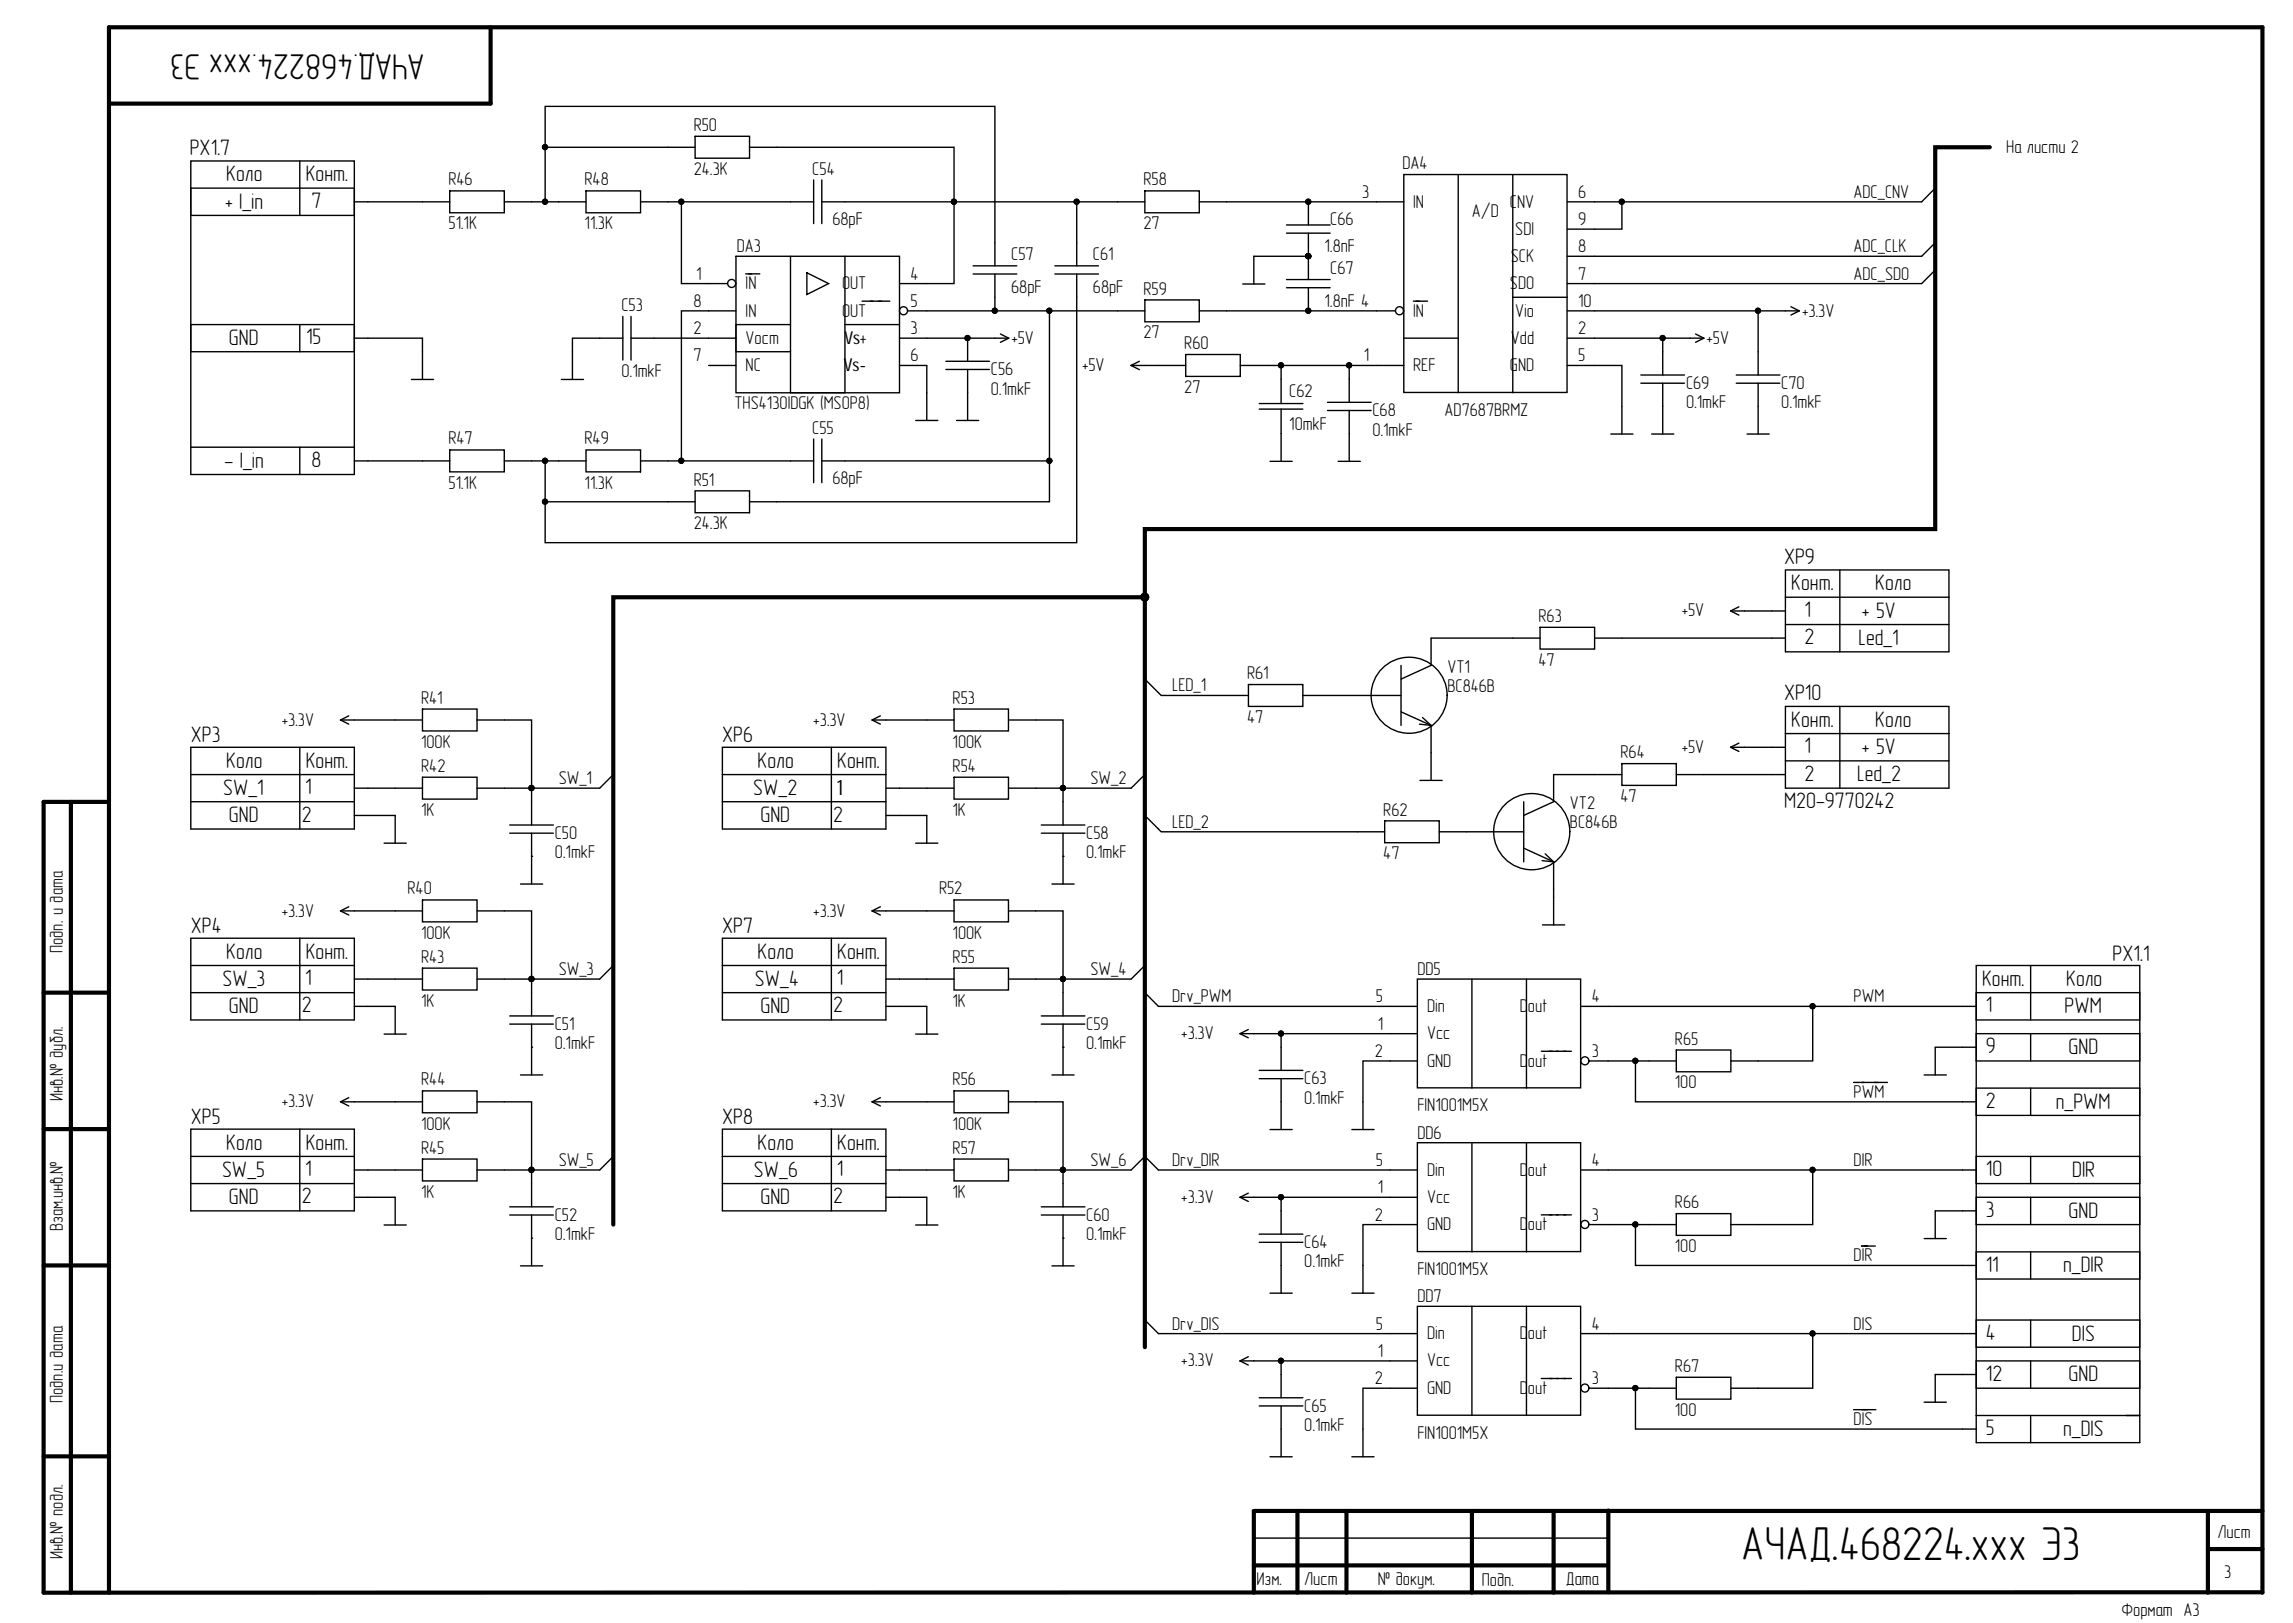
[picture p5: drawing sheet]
<svg xmlns="http://www.w3.org/2000/svg" width="420mm" height="297mm" viewBox="0 0 420 297" stroke-linecap="round" stroke-linejoin="round" font-family="sans-serif">
<defs><g id="words">
<text font-size="8.7" x="318.8" y="285.6">АЧАД.468224.ххх Э3</text>
<text font-size="5.5" x="31.2" y="13.8">3Э ххх.422864.ДАЧА</text>
<g font-size="4.1">
<text x="34.7" y="28.4">PX1.7</text>
<text x="41.4" y="33.2">Коло</text>
<text x="56" y="33.2">Конт.</text>
<text x="41.2" y="38.2">+ I_in</text>
<text x="57" y="38.1">7</text>
<text x="41.9" y="63.1">GND</text>
<text x="56" y="63">15</text>
<text x="41.1" y="85.6">- I_in</text>
<text x="57" y="85.5">8</text>
<text x="326.6" y="103.2">XP9</text>
<text x="327.9" y="108.1">Конт.</text>
<text x="330.4" y="113">1</text>
<text x="340.9" y="113.1">+ 5V</text>
<text x="343.3" y="108.1">Коло</text>
<text x="330.4" y="117.9">2</text>
<text x="340.2" y="118.1">Led_1</text>
<text x="326.6" y="128.1">XP10</text>
<text x="34.9" y="135.9">XP3</text>
<text x="132.2" y="135.9">XP6</text>
<text x="327.9" y="133">Конт.</text>
<text x="330.4" y="137.9">1</text>
<text x="343.3" y="133">Коло</text>
<text x="41.4" y="140.5">Коло</text>
<text x="56" y="140.5">Конт.</text>
<text x="138.7" y="140.5">Коло</text>
<text x="153.3" y="140.5">Конт.</text>
<text x="330.4" y="142.9">2</text>
<text x="340" y="143">Led_2</text>
<text x="340.9" y="138">+ 5V</text>
<text x="40.9" y="145.5">SW_1</text>
<text x="55.9" y="145.4">1</text>
<text x="137.9" y="145.5">SW_2</text>
<text x="326.6" y="147.9">M20-9770242</text>
<text x="41.9" y="150.5">GND</text>
<text x="55.3" y="150.4">2</text>
<text x="139.2" y="150.5">GND</text>
<text x="152.6" y="150.4">2</text>
<text x="34.9" y="170.8">XP4</text>
<text x="132.2" y="170.8">XP7</text>
<text x="41.4" y="175.5">Коло</text>
<text x="56" y="175.5">Конт.</text>
<text x="138.7" y="175.5">Коло</text>
<text x="153.3" y="175.5">Конт.</text>
<text x="386.8" y="175.8">PX1.1</text>
<text x="40.7" y="180.4">SW_3</text>
<text x="41.9" y="185.4">GND</text>
<text x="55.3" y="185.3">2</text>
<text x="55.9" y="180.3">1</text>
<text x="138.2" y="180.4">SW_4</text>
<text x="139.2" y="185.4">GND</text>
<text x="152.6" y="185.3">2</text>
<text x="153.2" y="180.3">1</text>
<text x="362.9" y="180.4">Конт.</text>
<text x="363.6" y="185.3">1</text>
<text x="378" y="185.4">PWM</text>
<text x="378.3" y="180.4">Коло</text>
<text x="363.6" y="192.8">9</text>
<text x="378.7" y="192.9">GND</text>
<text x="363.6" y="202.8">2</text>
<text x="376.4" y="202.9">n_PWM</text>
<text x="34.9" y="205.8">XP5</text>
<text x="132.2" y="205.8">XP8</text>
<text x="40.6" y="215.4">SW_5</text>
<text x="41.4" y="210.4">Коло</text>
<text x="55.9" y="215.3">1</text>
<text x="56" y="210.4">Конт.</text>
<text x="138" y="215.4">SW_6</text>
<text x="138.7" y="210.4">Коло</text>
<text x="153.2" y="215.3">1</text>
<text x="153.3" y="210.4">Конт.</text>
<text x="363.6" y="215.3">10</text>
<text x="379.4" y="215.4">DIR</text>
<text x="41.9" y="220.4">GND</text>
<text x="55.3" y="220.3">2</text>
<text x="139.2" y="220.4">GND</text>
<text x="152.6" y="220.3">2</text>
<text x="363.6" y="222.7">3</text>
<text x="378.7" y="222.9">GND</text>
<text x="363.6" y="232.7">11</text>
<text x="377.7" y="232.8">n_DIR</text>
<text x="363.6" y="245.2">4</text>
<text x="379.3" y="245.4">DIS</text>
<text x="363.6" y="252.7">12</text>
<text x="378.7" y="252.8">GND</text>
<text x="363.6" y="262.7">5</text>
<text x="377.7" y="262.8">n_DIS</text>
</g>
<text font-size="3.9" x="153.2" y="145.4">1</text>
<g font-size="3.4">
<text x="127" y="24">R50</text>
<text x="367.3" y="28">На листи 2</text>
<text x="82.1" y="33.9">R46</text>
<text x="107" y="33.9">R48</text>
<text x="127" y="32">24.3K</text>
<text x="148.7" y="31.9">C54</text>
<text x="209.3" y="33.9">R58</text>
<text x="256.8" y="30.9">DA4</text>
<text x="152.4" y="41.2">68pF</text>
<text x="243.5" y="41.2">C66</text>
<text x="249.4" y="36.2">3</text>
<text x="258.7" y="38">IN</text>
<text x="269.5" y="39.8">A/D</text>
<text x="276.4" y="38">CNV</text>
<text x="288.9" y="36.2">6</text>
<text x="288.9" y="41.2">9</text>
<text x="339.4" y="36.2">ADC_CNV</text>
<text x="82.1" y="42">51.1K</text>
<text x="107" y="42">11.3K</text>
<text x="134.9" y="46.2">DA3</text>
<text x="185.1" y="47.7">C57</text>
<text x="200.1" y="47.7">C61</text>
<text x="209.3" y="42">27</text>
<text x="242.5" y="46.2">1.8nF</text>
<text x="276.6" y="48">SCK</text>
<text x="277.4" y="43">SDI</text>
<text x="288.9" y="46.2">8</text>
<text x="339.4" y="46.2">ADC_CLK</text>
<text x="127.5" y="51.2">1</text>
<text x="136.5" y="52.9">IN</text>
<text x="154.2" y="52.9">OUT</text>
<text x="166.7" y="51.2">4</text>
<text x="185.1" y="53.7">68pF</text>
<text x="200.1" y="53.7">68pF</text>
<text x="209.3" y="53.9">R59</text>
<text x="243.5" y="50.2">C67</text>
<text x="276.4" y="52.9">SDO</text>
<text x="288.9" y="51.2">7</text>
<text x="339.4" y="51.2">ADC_SDO</text>
<text x="113.8" y="56.9">C53</text>
<text x="127" y="56.2">8</text>
<text x="136.5" y="57.9">IN</text>
<text x="154.2" y="57.9">OUT</text>
<text x="166.7" y="56.2">5</text>
<text x="242.5" y="56.2">1.8nF 4</text>
<text x="258.7" y="57.9">IN</text>
<text x="277.4" y="57.9">Vio</text>
<text x="288.9" y="56.2">10</text>
<text x="329.9" y="57.9">+3.3V</text>
<text x="127" y="61.1">2</text>
<text x="136.5" y="62.9">Vocm</text>
<text x="166.7" y="61.1">3</text>
<text x="185.2" y="62.9">+5V</text>
<text x="209.3" y="61.9">27</text>
<text x="216.8" y="63.9">R60</text>
<text x="276.6" y="62.9">Vdd</text>
<text x="288.9" y="61.1">2</text>
<text x="312.4" y="62.9">+5V</text>
<text x="113.8" y="69">0.1mkF</text>
<text x="127" y="66.1">7</text>
<text x="136.5" y="67.9">NC</text>
<text x="166.7" y="66.1">6</text>
<text x="181.4" y="68.7">C56</text>
<text x="198.1" y="67.9">+5V</text>
<text x="216.8" y="71.9">27</text>
<text x="249.7" y="66.1">1</text>
<text x="258.7" y="67.9">REF</text>
<text x="276.4" y="67.9">GND</text>
<text x="288.9" y="66.1">5</text>
<text x="308.7" y="71.2">C69</text>
<text x="326.1" y="71.2">C70</text>
<text x="134.5" y="74.9">THS4130IDGK (MSOP8)</text>
<text x="181.4" y="72.3">0.1mkF</text>
<text x="236.1" y="72.6">C62</text>
<text x="251.3" y="76.2">C68</text>
<text x="264.5" y="76.1">AD7687BRMZ</text>
<text x="308.7" y="74.8">0.1mkF</text>
<text x="326.1" y="74.8">0.1mkF</text>
<text x="82.1" y="81.3">R47</text>
<text x="107" y="81.3">R49</text>
<text x="148.7" y="79.4">C55</text>
<text x="236.1" y="78.6">10mkF</text>
<text x="251.3" y="79.7">0.1mkF</text>
<text x="82.1" y="89.4">51.1K</text>
<text x="107" y="89.4">11.3K</text>
<text x="127" y="88.9">R51</text>
<text x="152.4" y="88.6">68pF</text>
<text x="127" y="96.9">24.3K</text>
<text x="281.7" y="113.8">R63</text>
<text x="307.9" y="112.8">+5V</text>
<text x="228.3" y="124.3">R61</text>
<text x="265" y="123.1">VT1</text>
<text x="281.7" y="121.9">47</text>
<text x="77.1" y="128.8">R41</text>
<text x="174.4" y="128.8">R53</text>
<text x="214.6" y="126.5">LED_1</text>
<text x="265" y="126.6">BC846B</text>
<text x="51.6" y="132.8">+3.3V</text>
<text x="77.1" y="136.8">100K</text>
<text x="148.9" y="132.8">+3.3V</text>
<text x="174.4" y="136.8">100K</text>
<text x="228.3" y="132.4">47</text>
<text x="307.9" y="137.8">+5V</text>
<text x="77.1" y="141.3">R42</text>
<text x="102.3" y="143.5">SW_1</text>
<text x="174.4" y="141.3">R54</text>
<text x="199.6" y="143.5">SW_2</text>
<text x="296.7" y="138.8">R64</text>
<text x="77.1" y="149.3">1K</text>
<text x="174.4" y="149.3">1K</text>
<text x="253.2" y="149.3">R62</text>
<text x="287.4" y="148.1">VT2</text>
<text x="296.7" y="146.8">47</text>
<text x="101.6" y="153.5">C50</text>
<text x="198.9" y="153.5">C58</text>
<text x="214.6" y="151.5">LED_2</text>
<text x="287.4" y="151.6">BC846B</text>
<text x="101.6" y="157.1">0.1mkF</text>
<text x="198.9" y="157.1">0.1mkF</text>
<text x="253.2" y="157.3">47</text>
<text x="51.6" y="167.8">+3.3V</text>
<text x="74.6" y="163.7">R40</text>
<text x="148.9" y="167.8">+3.3V</text>
<text x="171.9" y="163.7">R52</text>
<text x="77.1" y="171.8">100K</text>
<text x="174.4" y="171.8">100K</text>
<text x="11.5" y="174.4" transform="rotate(-90 11.5 174.4)">Подп. и дата</text>
<text x="77.1" y="176.2">R43</text>
<text x="102.3" y="178.5">SW_3</text>
<text x="174.4" y="176.2">R55</text>
<text x="199.6" y="178.5">SW_4</text>
<text x="259.5" y="178.5">DD5</text>
<text x="77.1" y="184.2">1K</text>
<text x="174.4" y="184.2">1K</text>
<text x="214.6" y="183.4">Drv_PWM</text>
<text x="251.9" y="183.4">5</text>
<text x="261.3" y="185.2">Din</text>
<text x="278.3" y="185.2">Dout</text>
<text x="291.4" y="183.4">4</text>
<text x="339.4" y="183.4">PWM</text>
<text x="101.6" y="188.5">C51</text>
<text x="198.9" y="188.5">C59</text>
<text x="216.3" y="190.2">+3.3V</text>
<text x="252.2" y="188.4">1</text>
<text x="261.3" y="190.2">Vcc</text>
<text x="306.7" y="191.2">R65</text>
<text x="101.6" y="192">0.1mkF</text>
<text x="198.9" y="192">0.1mkF</text>
<text x="251.7" y="193.4">2</text>
<text x="261.3" y="195.2">GND</text>
<text x="278.3" y="195.2">Dout</text>
<text x="291.4" y="193.4">3</text>
<text x="11.5" y="201.5" transform="rotate(-90 11.5 201.5)">Инв.№ дубл.</text>
<text x="51.6" y="202.7">+3.3V</text>
<text x="77.1" y="198.7">R44</text>
<text x="148.9" y="202.7">+3.3V</text>
<text x="174.4" y="198.7">R56</text>
<text x="238.8" y="198.4">C63</text>
<text x="238.8" y="202">0.1mkF</text>
<text x="259.5" y="203.4">FIN1001M5X</text>
<text x="306.7" y="199.2">100</text>
<text x="339.4" y="200.9">PWM</text>
<text x="77.1" y="206.7">100K</text>
<text x="174.4" y="206.7">100K</text>
<text x="259.5" y="208.4">DD6</text>
<text x="77.1" y="211.1">R45</text>
<text x="102.3" y="213.4">SW_5</text>
<text x="174.4" y="211.1">R57</text>
<text x="199.6" y="213.4">SW_6</text>
<text x="214.6" y="213.4">Drv_DIR</text>
<text x="251.9" y="213.4">5</text>
<text x="261.3" y="215.2">Din</text>
<text x="278.3" y="215.2">Dout</text>
<text x="291.4" y="213.4">4</text>
<text x="339.4" y="213.4">DIR</text>
<text x="77.1" y="219.2">1K</text>
<text x="174.4" y="219.2">1K</text>
<text x="216.3" y="220.2">+3.3V</text>
<text x="252.2" y="218.4">1</text>
<text x="261.3" y="220.2">Vcc</text>
<text x="306.7" y="221.1">R66</text>
<text x="11.5" y="225.3" transform="rotate(-90 11.5 225.3)">Взам.инв.№</text>
<text x="101.6" y="223.4">C52</text>
<text x="101.6" y="227">0.1mkF</text>
<text x="198.9" y="223.4">C60</text>
<text x="198.9" y="227">0.1mkF</text>
<text x="251.7" y="223.4">2</text>
<text x="261.3" y="225.2">GND</text>
<text x="278.3" y="225.2">Dout</text>
<text x="291.4" y="223.4">3</text>
<text x="238.8" y="228.4">C64</text>
<text x="238.8" y="232">0.1mkF</text>
<text x="259.5" y="233.4">FIN1001M5X</text>
<text x="306.7" y="229.2">100</text>
<text x="339.4" y="230.9">DIR</text>
<text x="259.5" y="238.3">DD7</text>
<text x="214.6" y="243.3">Drv_DIS</text>
<text x="251.9" y="243.3">5</text>
<text x="261.3" y="245.1">Din</text>
<text x="278.3" y="245.1">Dout</text>
<text x="291.4" y="243.3">4</text>
<text x="339.4" y="243.3">DIS</text>
<text x="216.3" y="250.1">+3.3V</text>
<text x="252.2" y="248.3">1</text>
<text x="261.3" y="250.1">Vcc</text>
<text x="306.7" y="251.1">R67</text>
<text x="11.5" y="256.8" transform="rotate(-90 11.5 256.8)">Подп.и дата</text>
<text x="251.7" y="253.3">2</text>
<text x="261.3" y="255.1">GND</text>
<text x="278.3" y="255.1">Dout</text>
<text x="291.4" y="253.3">3</text>
<text x="238.8" y="258.4">C65</text>
<text x="238.8" y="261.9">0.1mkF</text>
<text x="259.5" y="263.3">FIN1001M5X</text>
<text x="306.7" y="259.1">100</text>
<text x="339.4" y="260.8">DIS</text>
<text x="406" y="281.6">Лист</text>
<text x="11.5" y="285.4" transform="rotate(-90 11.5 285.4)">Инв.№ подл.</text>
<text x="230.1" y="290">Изм.</text>
<text x="238.8" y="290">Лист</text>
<text x="252.2" y="290">№ докум.</text>
<text x="271.3" y="290.2">Подп.</text>
<text x="286.7" y="290">Дата</text>
<text x="407.2" y="288.8">3</text>
<text x="388.4" y="295.7">Формат A3</text>
</g>
<g font-size="3.3">
<text x="154.6" y="63">Vs+</text>
<text x="154.5" y="67.9">Vs-</text>
</g>
</g></defs>
<g fill="none" stroke="#000" stroke-width=".76">
<path d="M89.8 5v14h-69.8M13 146.8v144.7M20 146.8h-12v144.7l406.2-.1M8 181.7h12M8 206.7h12M8 231.6h12M8 266.5h12M237.5 276.5v15M246.5 276.5v15M269.5 276.5v15M284.4 276.5v15M294.5 276.5v14.9"/>
<path d="M404.2 276.5v15M414.2 276.5h-184.6v15M20 291.5v-286.5h394.2v286.5M229.6 286.5h64.8M404.2 283.5h10"/>
</g>
<path d="M129.7 51.9h5M229.6 281.5h64.8" fill="none" stroke="#000" stroke-width=".25"/>
<circle cx="134" cy="51.9" r=".74" fill="#fff" stroke="#000" stroke-width=".25"/>
<path d="M136.5 50.1h2.6M164.7 51.9h5M164.7 56.9h5M129.7 61.9h5M164.7 61.9h5" fill="none" stroke="#000" stroke-width=".25"/>
<circle cx="165.4" cy="56.9" r=".74" fill="#fff" stroke="#000" stroke-width=".25"/>
<g fill="none" stroke="#000" stroke-width=".25">
<path d="M77.3 36.9h5M82.3 34.9h10v4h-10zM92.3 36.9h5M102.3 36.9h5M107.3 34.9h10v4h-10zM117.3 36.9h5M122.3 26.9h5M127.3 24.9h9.9v4.1h-9.9zM137.2 26.9h5M144.7 36.9h4.3M149 32.9v8M150.5 36.9h4.2"/>
<path d="M150.5 32.9v8M204.6 36.9h5M209.6 34.9h10v4h-10zM219.6 36.9h5M239.5 36.9v4.3M252 36.9h5M257 31.9h29.9v39.9h-29.9zM267 31.9v40M277 31.9v40M114 57.9v8M115.5 57.9v8M129.7 56.9h5"/>
<path d="M134.7 46.9h30v25h-30zM144.7 46.9v25h10v-25M144.7 59.4h-10v5h10M147.7 49.9l4 2-4 2zM154.7 59.4h10M157.8 55.1h5.1M178.2 48.7h8M178.2 50.2h8M182.1 44.4v4.3M182.1 50.2v4.2M193.1 48.7h8M193.1 50.2h8"/>
<path d="M197.1 44.4v4.3M197.1 50.2v4.2M204.6 56.9h5M209.6 54.9h10v4h-10zM219.6 56.9h5M227.5 52h4.1M229.6 46.9v5.1M235.5 41.2h8M235.5 42.7h8M235.5 51.2h8M235.5 52.7h8M239.5 42.7v8.5"/>
<path d="M239.5 52.7v4.2M252 56.9h5M102.8 69.4h4M104.8 64.4v5M109.8 61.9h4.2M115.5 61.9h4.3M129.7 66.9h5M164.7 66.9h5M167.6 77h4.1M169.7 71.9v5.1M173.2 66.1h8M173.2 67.6h8"/>
<path d="M175.1 77h4.1M177.2 61.9v4.2M177.2 67.6v9.4M182.1 61.9h2.6M183.2 61.1l1.5 .8M184.7 61.9l-1.5 .8M252 66.9h5M286.9 61.9h5M77.3 84.4h5M82.3 82.4h10v4h-10zM92.3 84.4h5M102.3 84.4h5"/>
<path d="M107.3 82.4h10v4h-10zM117.3 84.4h5M122.3 91.8h5M127.3 89.8h9.9v4h-9.9zM137.2 91.8h5M144.7 84.4h4.3M149 80.4v7.9M150.5 80.4v7.9M150.5 84.4h4.2"/>
</g>
<circle cx="239.5" cy="46.9" r=".48" fill="#000" stroke="#000" stroke-width=".18"/>
<circle cx="256.2" cy="56.9" r=".74" fill="#fff" stroke="#000" stroke-width=".25"/>
<g fill="none" stroke="#000" stroke-width=".25">
<path d="M286.9 36.9h5M354.3 34.4l-2.5 2.5M258.8 55.1h2.5M277 54.4h9.9M286.9 51.9h5M286.9 46.9h5M286.9 41.9h5M286.9 56.9h5M326.9 56.9h2.5M327.9 56.1l1.5 .8M329.4 56.9l-1.5 .8M354.3 44.4l-2.5 2.5"/>
<path d="M354.3 49.4l-2.5 2.5M207.1 66.9h2.5M207.1 66.9l1.5 .7M208.6 66.1l-1.5 .8M212.1 66.9h5M217.1 64.9h10v4h-10zM227.1 66.9h5M230.5 74.9h8M230.5 73.9h8M234.5 69.4v4.5M234.5 74.9v9.5M243 73.6h8"/>
<path d="M243 75.1h8M247 69.4v4.2M247 75.1v9.3M257 61.9h10M286.9 66.9h5M294.9 79.4h4.1M296.9 74.4v5M300.4 68.6h8M300.4 70.1h8M302.4 79.4h4M304.4 64.4v4.2M304.4 70.1v9.3"/>
<path d="M309.4 61.9h2.5M310.4 61.1l1.5 .8M311.9 61.9l-1.5 .8M317.9 68.6h8M317.9 70.1h8M319.9 79.4h4M321.9 64.4v4.2M321.9 70.1v9.3M232.5 84.4h4.1M245 84.4h4M254.5 189.2h5M254.5 194.2h5"/>
<path d="M289.4 194.2h5"/>
</g>
<circle cx="290.2" cy="194.1" r=".74" fill="#fff" stroke="#000" stroke-width=".25"/>
<g fill="none" stroke="#000" stroke-width=".25">
<path d="M259.5 179.2h29.9v19.9h-29.9zM269.5 179.2v19.9M279.5 179.2v19.9M227 189.2l1.5 .7M227 189.2h2.6M228.5 188.4l-1.5 .8M230.5 195.9h8M230.5 197.4h8M234.5 191.7v4.2M234.5 197.4v9.3M254.5 184.2h5M282.2 192.4h5.5"/>
<path d="M289.4 184.2h5M301.9 194.2h5M306.9 192.2h10v4h-10zM316.9 194.2h5M232.5 206.7h4.1M247.5 206.7h4.1M249.5 201.7v5M254.5 219.1h5M254.5 224.1h5M289.4 224.1h5"/>
</g>
<circle cx="290.2" cy="224.1" r=".74" fill="#fff" stroke="#000" stroke-width=".25"/>
<g fill="none" stroke="#000" stroke-width=".25">
<path d="M227 219.1l1.5 .8M227 219.1h2.6M228.5 218.4l-1.5 .7M254.5 214.1h5M259.5 209.1h29.9v20h-29.9zM269.5 209.1v20M279.5 209.1v20M289.4 214.1h5M230.5 225.9h8M230.5 227.4h8M232.5 236.7h4.1M234.5 221.6v4.3"/>
<path d="M234.5 227.4v9.3M247.5 236.7h4.1M249.5 231.6v5.1M282.2 222.3h5.5M301.9 224.1h5M306.9 222.1h10v4h-10zM316.9 224.1h5M254.5 249.1h5M254.5 254.1h5M289.4 254.1h5"/>
</g>
<circle cx="290.2" cy="254" r=".74" fill="#fff" stroke="#000" stroke-width=".25"/>
<g fill="none" stroke="#000" stroke-width=".25">
<path d="M34.9 34.4h30v5h-30zM54.9 29.5v9.9M64.9 36.9h12.4M99.8 26.9v-7.4h82.3v24.9M99.8 36.9h2.5M122.3 26.9h-22.5v10h-2.5M122.3 36.9h2.5M142.2 26.9h32.5v10h-20M144.7 36.9h-19.9v15h4.9M197.1 36.9v7.5M204.6 36.9h-29.9v15h-5M224.6 36.9h27.4"/>
<path d="M291.9 36.9h5v5h-5M296.9 36.9h54.9M34.9 59.4h30v5h-30zM54.9 59.4v5M129.7 56.9h-4.9v27.5h19.9M169.7 56.9h22.4v34.9h-49.9M182.1 54.4v2.5M192.1 56.9h12.5M197.1 54.4v44.9h-97.3v-7.5M224.6 56.9h27.4M229.6 46.9h9.9M291.9 56.9h35"/>
<path d="M291.9 46.9h59.9M291.9 51.9h59.9M321.9 56.9v7.5M64.9 61.9h12.4v7.5M75.3 69.4h4.1M109.8 61.9h-5v2.5M119.8 61.9h9.9M169.7 61.9h12.4M169.7 66.9v5M177.2 61.9h.1M209.6 66.9h2.5M232.1 66.9h19.9"/>
<path d="M234.5 66.9v2.5M247 66.9v2.5M291.9 66.9h5v7.5M291.9 61.9h17.5M304.4 61.9v2.5M34.9 81.8v-52.3h30v52.3M34.9 81.8v5h30v-5M34.9 81.8h30M54.9 81.8v5M64.9 84.4h12.4M97.3 84.4h2.5v7.4h22.5M99.8 84.4h2.5"/>
<path d="M122.3 84.4h2.5M154.7 84.4h37.4M282 114.8h9.9v4h-9.9zM282 116.8h-20v5l-5.5 2.5M291.9 116.8h35M316.8 111.8l1.6 .8M316.8 111.8h10.1M318.4 111.1l-1.6 .7M326.9 109.3v-5h29.9v5M326.9 109.3v10h29.9v-10M326.9 109.3h29.9M326.9 114.3h29.9"/>
<path d="M336.8 104.3v15M54.9 136.8v14.9M62.3 131.8h15M62.3 131.8l1.6 .7M63.9 131l-1.6 .8M77.3 129.8h10v4h-10zM87.3 131.8h10v12.4h-10M152.2 136.8v14.9M159.7 131.8h15M159.7 131.8l1.5 .7M161.2 131l-1.5 .8M174.7 129.8h9.9v4h-9.9z"/>
<path d="M184.6 131.8h10v12.4h-10M209.6 124.3l3 3h16M228.6 125.3h9.9v4h-9.9zM238.5 127.3h18M256.5 121.8v11M256.5 130.3l5.5 2.5v10M260.4 131.3l1.6 1.5-2.1-.3M296.9 139.8h10v3.9h-10zM316.8 136.8l1.6 .7M316.8 136.8h10.1M318.4 136l-1.6 .8M326.9 134.3v-5h29.9v5"/>
<path d="M326.9 134.3v9.9h29.9v-9.9M326.9 134.3h29.9M326.9 139.3h29.9M336.8 129.3v14.9M34.9 141.8v-5h30v5M34.9 141.8h30M34.9 141.8v9.9h30v-9.9M34.9 146.7h30M64.9 144.2h12.4M64.9 149.2h7.5v5.1M70.3 154.3h4.1M77.3 142.2h10v4.1h-10z"/>
<path d="M93.3 151h8M93.3 152.5h8M97.3 156.7h.1M97.3 152.5v9.3M112.3 141.8l-2.5 2.4h-12.5v6.8M132.3 141.8v-5h29.9v5M132.3 141.8h29.9M132.3 141.8v9.9h29.9v-9.9M132.3 146.7h29.9M162.2 144.2h12.5M162.2 149.2h7.5v5.1M167.6 154.3h4.1"/>
<path d="M174.7 142.2h9.9v4.1h-9.9zM190.6 151h8M190.6 152.5h8M194.6 156.7h.1M194.6 152.5v9.3M209.6 149.2l3 3h40.9M209.6 141.8l-2.5 2.4h-12.5v6.8M253.5 150.2h10v4h-10zM260 142.8h4M263.5 152.2h15.5M279 146.7v11M279 155.2l5.4 2.5v11.6"/>
<path d="M282.9 156.3l1.5 1.4-2.1-.2M296.9 141.8h-12.5v4.9l-5.4 2.5M306.9 141.8h20M34.9 176.7v-5h30v5M34.9 176.7v10h30v-10M34.9 176.7h30M54.9 171.7v15M62.3 166.7h15M62.3 166.7l1.6 .8M63.9 166l-1.6 .7M64.9 179.2h12.4M77.3 164.7h10v4h-10z"/>
<path d="M77.3 177.2h10v4h-10zM87.3 166.7h10v12.5h-10M95.3 161.8h4.1M112.3 176.7l-2.5 2.5h-12.5v6.7M132.3 176.7v-5h29.9v5M132.3 176.7v10h29.9v-10M132.3 176.7h29.9M152.2 171.7v15M159.7 166.7h15M159.7 166.7l1.5 .8M161.2 166l-1.5 .7M162.2 179.2h12.5"/>
<path d="M174.7 164.7h9.9v4h-9.9zM174.7 177.2h9.9v4h-9.9zM184.6 166.7h10v12.5h-10M192.6 161.8h4M209.6 176.7l-2.5 2.5h-12.5v6.7M282.4 169.3h4.1M371.8 176.7v10M34.9 181.7h30M64.9 184.2h7.5v5.1M70.3 189.3h4.1M77.3 199.7h10v4h-10zM93.3 185.9h8"/>
<path d="M93.3 187.4h8M95.3 196.7h4.1M97.3 191.7h.1M97.3 187.4v9.3M132.3 181.7h29.9M162.2 184.2h7.5v5.1M167.6 189.3h4.1M174.7 199.7h9.9v4h-9.9zM190.6 185.9h8M190.6 187.4h8M192.6 196.7h4M194.6 191.7h.1"/>
<path d="M194.6 187.4v9.3M209.6 181.7l2.5 2.5h42.4M229.6 189.2h24.9M234.5 189.2v2.5M254.5 194.2h-5v7.5M294.4 184.2h37.5v10h-10M294.4 194.2h7.5M299.4 194.2v7.5h62.4M331.9 184.2h29.9M339.3 198.1h6.3M352.3 196.7h4M361.8 181.7h29.9v5h-29.9z"/>
<path d="M361.8 189.2h29.9v5h-29.9zM361.8 199.1h29.9v5h-29.9zM361.8 191.7h-7.5v5M371.8 189.2v5M371.8 199.1v5M34.9 211.6v-4.9h30v4.9M34.9 211.6v10h30v-10M34.9 211.6h30M34.9 216.6h30M54.9 206.7v14.9M62.3 201.7h15M62.3 201.7l1.6 .7"/>
<path d="M63.9 200.9l-1.6 .8M64.9 219.1h7.5v5.1M64.9 214.1h12.4M77.3 212.1h10v4h-10zM87.3 201.7h10v12.4h-10M112.3 211.6l-2.5 2.5h-12.5v6.8M132.3 211.6v-4.9h29.9v4.9M132.3 211.6v10h29.9v-10M132.3 211.6h29.9M132.3 216.6h29.9M152.2 206.7v14.9M159.7 201.7h15"/>
<path d="M159.7 201.7l1.5 .7M161.2 200.9l-1.5 .8M162.2 214.1h12.5M162.2 219.1h7.5v5.1M174.7 212.1h9.9v4h-9.9zM184.6 201.7h10v12.4h-10M229.6 219.1h24.9M234.5 219.1v2.5M254.5 214.1h-42.4l-2.5-2.5-2.5 2.5h-12.5v6.8M294.4 214.1h37.5v10h-10M331.9 214.1h29.9M361.8 219.1h29.9v5h-29.9z"/>
<path d="M361.8 211.6h29.9v5h-29.9zM371.8 211.6v5M371.8 219.1v5M70.3 224.2h4.1M93.3 220.9h8M93.3 222.4h8M95.3 231.7h4.1M97.3 226.6h.1M97.3 222.4v9.3M167.6 224.2h4.1M190.6 220.9h8M190.6 222.4h8"/>
<path d="M192.6 231.7h4M194.6 226.6h.1M194.6 222.4v9.3M254.5 224.1h-5v7.5M259.5 239.1h29.9v19.9h-29.9zM269.5 239.1v20M279.5 239.1v20M294.4 224.1h7.5M299.4 224.1v7.5h62.4M340.8 228.1h2.5M352.3 226.7h4M361.8 221.6h-7.5v5.1"/>
<path d="M361.8 229.1h29.9v5h-29.9zM371.8 229.1v5M209.6 241.6l2.5 2.5h47.4M227 249.1h27.5M227 249.1l1.5 .7M228.5 248.3l-1.5 .8M230.5 255.8h8M230.5 257.3h8M234.5 249.1v6.7M234.5 257.3v9.3M254.5 254.1h-5v12.5M282.2 252.3h5.5"/>
<path d="M289.4 244.1h42.5v10h-15M294.4 254.1h12.5M299.4 254.1v7.4h62.4M306.9 252.1h10v4h-10zM331.9 244.1h29.9M339.3 258h4.1M352.3 256.6h4M361.8 259.1v-82.4h29.9v82.4h-2.5M361.8 249.1h29.9v5h-29.9zM361.8 241.6h29.9v5h-29.9zM361.8 259.1h29.9v4.9h-29.9zM361.8 251.6h-7.5v5"/>
<path d="M371.8 241.6v5M371.8 249.1v5M371.8 259.1v4.9M232.5 266.6h4.1M247.5 266.6h4.1"/>
<circle cx="258" cy="127.2" r="7"/>
<circle cx="280.4" cy="152.2" r="7"/>
</g>
<g fill="#000" stroke="#000" stroke-width=".18">
<circle cx="99.8" cy="26.9" r=".48"/>
<circle cx="99.8" cy="36.9" r=".48"/>
<circle cx="124.7" cy="36.9" r=".48"/>
<circle cx="174.6" cy="36.9" r=".48"/>
<circle cx="197.1" cy="36.9" r=".48"/>
<circle cx="239.5" cy="36.9" r=".48"/>
<circle cx="296.9" cy="36.9" r=".48"/>
<circle cx="182.1" cy="56.9" r=".48"/>
<circle cx="192.1" cy="56.9" r=".48"/>
<circle cx="239.5" cy="46.9" r=".48"/>
<circle cx="239.5" cy="56.9" r=".48"/>
<circle cx="321.9" cy="56.9" r=".48"/>
<circle cx="177.1" cy="61.9" r=".48"/>
<circle cx="234.5" cy="66.9" r=".48"/>
<circle cx="247" cy="66.9" r=".48"/>
<circle cx="304.4" cy="61.9" r=".48"/>
<circle cx="99.8" cy="84.3" r=".48"/>
<circle cx="99.8" cy="91.8" r=".48"/>
<circle cx="124.7" cy="84.3" r=".48"/>
<circle cx="192.1" cy="84.3" r=".48"/>
<circle cx="209.6" cy="109.3" r=".74"/>
<circle cx="97.3" cy="144.2" r=".48"/>
<circle cx="194.6" cy="144.2" r=".48"/>
<circle cx="97.3" cy="179.2" r=".48"/>
<circle cx="194.6" cy="179.2" r=".48"/>
<circle cx="234.5" cy="189.2" r=".48"/>
<circle cx="299.4" cy="194.1" r=".48"/>
<circle cx="331.8" cy="184.2" r=".48"/>
<circle cx="97.3" cy="214.1" r=".48"/>
<circle cx="194.6" cy="214.1" r=".48"/>
<circle cx="234.5" cy="219.1" r=".48"/>
<circle cx="331.8" cy="214.1" r=".48"/>
<circle cx="299.4" cy="224.1" r=".48"/>
<circle cx="234.5" cy="249" r=".48"/>
<circle cx="299.4" cy="254" r=".48"/>
<circle cx="331.8" cy="244.1" r=".48"/>
</g>
<path d="M364.3 26.9h-10v69.9h-144.7v149.8M209.6 109.3h-97.3v114.8" fill="none" stroke="#000" stroke-width=".76"/>
<use href="#words"/>
</svg>
